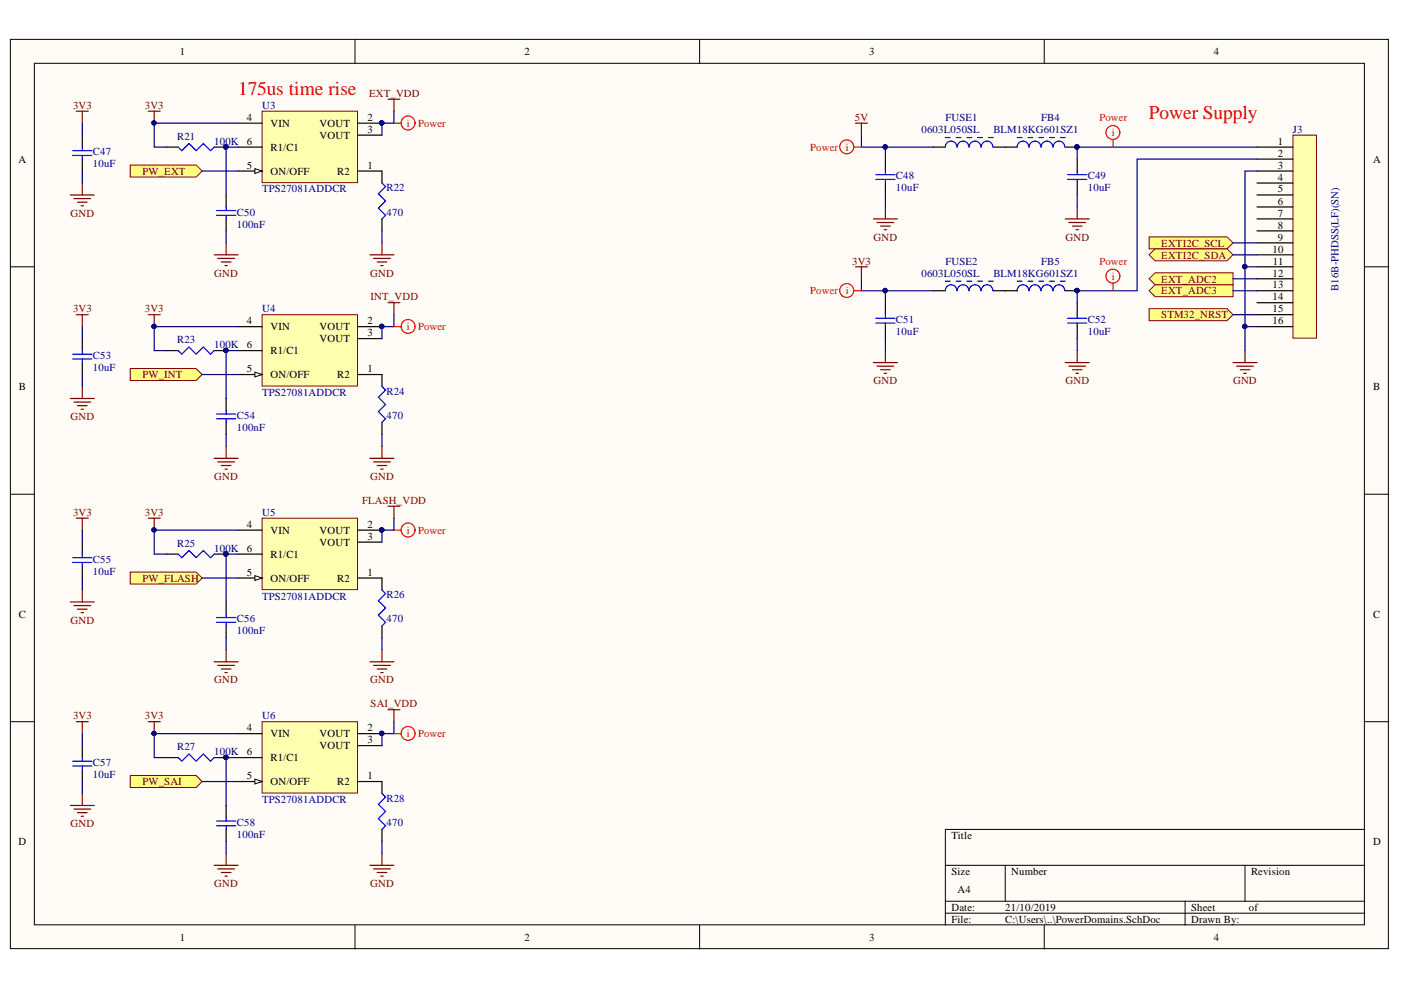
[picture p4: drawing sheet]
<svg xmlns="http://www.w3.org/2000/svg" width="297mm" height="210mm" viewBox="0 0 297 210" stroke-linecap="round" stroke-linejoin="round" font-family="sans-serif">
<defs><g id="words">
<g font-size="4.1" fill="#f00">
<text x="50.5" y="20.1">175us time rise</text>
<text x="243.6" y="25.3">Power Supply</text>
</g>
<g font-size="2.3">
<text x="38.1" y="11.7">1</text>
<text x="111.2" y="11.7">2</text>
<text x="184.3" y="11.7">3</text>
<text x="257.4" y="11.7">4</text>
<text x="52.4" y="25.6">4</text>
<text x="57.3" y="26.9">VIN</text>
<text x="67.7" y="26.9">VOUT</text>
<text x="67.7" y="29.4">VOUT</text>
<text x="77.9" y="25.6">2</text>
<text x="77.9" y="28.1">3</text>
<text x="3.9" y="34.5">A</text>
<text x="52.4" y="35.7">5</text>
<text x="52.4" y="30.7">6</text>
<text x="57.3" y="31.9">R1/C1</text>
<text x="77.9" y="35.7">1</text>
<text x="270.9" y="30.7">1</text>
<text x="270.9" y="33.2">2</text>
<text x="270.9" y="35.7">3</text>
<text x="291.1" y="34.5">A</text>
<text x="57.3" y="37">ON/OFF</text>
<text x="71.5" y="37">R2</text>
<text x="270.9" y="38.3">4</text>
<text x="270.9" y="40.8">5</text>
<text x="270.9" y="43.4">6</text>
<text x="270.9" y="46">7</text>
<text x="269.8" y="53.6">10</text>
<text x="270.9" y="48.5">8</text>
<text x="270.9" y="51">9</text>
<text x="269.8" y="58.6">12</text>
<text x="269.9" y="56.1">11</text>
<text x="269.8" y="61.2">13</text>
<text x="269.8" y="63.7">14</text>
<text x="52.4" y="68.8">4</text>
<text x="57.3" y="70">VIN</text>
<text x="67.7" y="70">VOUT</text>
<text x="77.9" y="68.8">2</text>
<text x="77.9" y="71.3">3</text>
<text x="269.8" y="66.2">15</text>
<text x="269.8" y="68.8">16</text>
<text x="52.4" y="73.8">6</text>
<text x="57.3" y="75.1">R1/C1</text>
<text x="67.7" y="72.6">VOUT</text>
<text x="4" y="82.7">B</text>
<text x="52.4" y="78.9">5</text>
<text x="57.3" y="80.2">ON/OFF</text>
<text x="71.5" y="80.2">R2</text>
<text x="77.9" y="78.9">1</text>
<text x="291.1" y="82.7">B</text>
<text x="52.4" y="111.9">4</text>
<text x="57.3" y="113.2">VIN</text>
<text x="67.7" y="113.2">VOUT</text>
<text x="77.9" y="111.9">2</text>
<text x="52.4" y="117">6</text>
<text x="57.3" y="118.3">R1/C1</text>
<text x="67.7" y="115.7">VOUT</text>
<text x="77.9" y="114.5">3</text>
<text x="52.4" y="122.1">5</text>
<text x="57.3" y="123.3">ON/OFF</text>
<text x="71.5" y="123.3">R2</text>
<text x="77.9" y="122.1">1</text>
<text x="4" y="130.9">C</text>
<text x="291.1" y="130.9">C</text>
<text x="52.4" y="155">4</text>
<text x="77.9" y="155">2</text>
<text x="52.4" y="160.1">6</text>
<text x="57.3" y="156.3">VIN</text>
<text x="57.3" y="161.4">R1/C1</text>
<text x="67.7" y="156.3">VOUT</text>
<text x="67.7" y="158.8">VOUT</text>
<text x="77.9" y="157.6">3</text>
<text x="52.4" y="165.2">5</text>
<text x="57.3" y="166.5">ON/OFF</text>
<text x="71.5" y="166.5">R2</text>
<text x="77.9" y="165.2">1</text>
<text x="3.9" y="179.2">D</text>
<text x="201.7" y="177.9">Title</text>
<text x="291.1" y="179.2">D</text>
<text x="201.7" y="185.5">Size</text>
<text x="214.4" y="185.5">Number</text>
<text x="265.2" y="185.5">Revision</text>
<text x="203" y="189.3">A4</text>
<text x="201.7" y="193.1">Date:</text>
<text x="201.7" y="195.7">File:</text>
<text x="213.1" y="193.1">21/10/2019</text>
<text x="213.1" y="195.7">C:\Users\..\PowerDomains.SchDoc</text>
<text x="252.6" y="193.1">Sheet</text>
<text x="252.6" y="195.7">Drawn By:</text>
<text x="264.8" y="193.1">of</text>
<text x="38.1" y="199.5">1</text>
<text x="111.2" y="199.5">2</text>
<text x="184.3" y="199.5">3</text>
<text x="257.4" y="199.5">4</text>
</g>
<g font-size="2.3" fill="#800000">
<text x="15.5" y="23.1">3V3</text>
<text x="30.7" y="23.1">3V3</text>
<text x="78.2" y="20.5">EXT_VDD</text>
<text x="181.3" y="25.6">5V</text>
<text x="30.2" y="37">PW_EXT</text>
<text x="15" y="46">GND</text>
<text x="185.2" y="51">GND</text>
<text x="225.9" y="51">GND</text>
<text x="246.2" y="52.3">EXTI2C_SCL</text>
<text x="45.4" y="58.6">GND</text>
<text x="78.5" y="58.6">GND</text>
<text x="180.7" y="56.1">3V3</text>
<text x="246.2" y="54.8">EXTI2C_SDA</text>
<text x="246.2" y="59.9">EXT_ADC2</text>
<text x="78.6" y="63.7">INT_VDD</text>
<text x="246.2" y="62.4">EXT_ADC3</text>
<text x="15.5" y="66.2">3V3</text>
<text x="30.7" y="66.2">3V3</text>
<text x="246.2" y="67.5">STM32_NRST</text>
<text x="30.2" y="80.2">PW_INT</text>
<text x="185.2" y="81.4">GND</text>
<text x="225.9" y="81.4">GND</text>
<text x="261.4" y="81.4">GND</text>
<text x="15" y="89">GND</text>
<text x="45.4" y="101.7">GND</text>
<text x="78.5" y="101.7">GND</text>
<text x="76.8" y="106.9">FLASH_VDD</text>
<text x="15.5" y="109.4">3V3</text>
<text x="30.7" y="109.4">3V3</text>
<text x="30.2" y="123.3">PW_FLASH</text>
<text x="15" y="132.2">GND</text>
<text x="45.4" y="144.9">GND</text>
<text x="78.5" y="144.9">GND</text>
<text x="78.6" y="150">SAI_VDD</text>
<text x="15.5" y="152.5">3V3</text>
<text x="30.7" y="152.5">3V3</text>
<text x="30.2" y="166.5">PW_SAI</text>
<text x="15" y="175.4">GND</text>
<text x="45.4" y="188.1">GND</text>
<text x="78.5" y="188.1">GND</text>
</g>
<g font-size="2.3" fill="#000080">
<text x="55.6" y="23.1">U3</text>
<text x="37.6" y="29.7">R21</text>
<text x="195.4" y="28.1">0603L050SL</text>
<text x="200.5" y="25.6">FUSE1</text>
<text x="210.6" y="28.1">BLM18KG601SZ1</text>
<text x="220.8" y="25.6">FB4</text>
<text x="274.1" y="28.1">J3</text>
<text x="19.7" y="32.9">C47</text>
<text x="19.7" y="35.5">10uF</text>
<text x="45.4" y="30.7">100K</text>
<text x="55.6" y="40.8">TPS27081ADDCR</text>
<text x="82" y="40.6">R22</text>
<text x="190" y="38">C48</text>
<text x="190" y="40.6">10uF</text>
<text x="230.7" y="38">C49</text>
<text x="230.7" y="40.6">10uF</text>
<text x="50.2" y="45.7">C50</text>
<text x="82" y="45.7">470</text>
<text x="50.2" y="48.2">100nF</text>
<text x="195.4" y="58.6">0603L050SL</text>
<text x="200.5" y="56.1">FUSE2</text>
<text x="210.6" y="58.6">BLM18KG601SZ1</text>
<text x="220.8" y="56.1">FB5</text>
<text x="283.8" y="61.7" transform="rotate(-90 283.8 61.7)">B16B-PHDSS(LF)(SN)</text>
<text x="55.6" y="66.2">U4</text>
<text x="190" y="68.5">C51</text>
<text x="190" y="71.1">10uF</text>
<text x="230.7" y="68.5">C52</text>
<text x="230.7" y="71.1">10uF</text>
<text x="19.7" y="76.1">C53</text>
<text x="37.6" y="72.8">R23</text>
<text x="45.4" y="73.8">100K</text>
<text x="19.7" y="78.7">10uF</text>
<text x="55.6" y="84">TPS27081ADDCR</text>
<text x="82" y="83.7">R24</text>
<text x="50.2" y="88.8">C54</text>
<text x="82" y="88.8">470</text>
<text x="50.2" y="91.3">100nF</text>
<text x="55.6" y="109.4">U5</text>
<text x="19.7" y="119.3">C55</text>
<text x="37.6" y="116">R25</text>
<text x="45.4" y="117">100K</text>
<text x="19.7" y="121.8">10uF</text>
<text x="50.2" y="132">C56</text>
<text x="55.6" y="127.1">TPS27081ADDCR</text>
<text x="82" y="132">470</text>
<text x="82" y="126.9">R26</text>
<text x="50.2" y="134.5">100nF</text>
<text x="55.6" y="152.5">U6</text>
<text x="37.6" y="159.1">R27</text>
<text x="45.4" y="160.1">100K</text>
<text x="19.7" y="162.4">C57</text>
<text x="19.7" y="165">10uF</text>
<text x="55.6" y="170.3">TPS27081ADDCR</text>
<text x="82" y="170.1">R28</text>
<text x="50.2" y="175.1">C58</text>
<text x="50.2" y="177.7">100nF</text>
<text x="82" y="175.1">470</text>
</g>
<g font-size="2.3" fill="#f00">
<text x="86.3" y="26.9">i</text>
<text x="88.6" y="26.9">Power</text>
<text x="233.1" y="25.6">Power</text>
<text x="235.7" y="28.9">i</text>
<text x="171.8" y="31.9">Power</text>
<text x="179.3" y="31.9">i</text>
<text x="233.1" y="56.1">Power</text>
<text x="235.7" y="59.4">i</text>
<text x="171.8" y="62.3">Power</text>
<text x="179.3" y="62.4">i</text>
<text x="86.3" y="70">i</text>
<text x="88.6" y="70">Power</text>
<text x="86.3" y="113.2">i</text>
<text x="88.6" y="113.1">Power</text>
<text x="86.3" y="156.3">i</text>
<text x="88.6" y="156.3">Power</text>
</g>
</g></defs>
<g fill="#fffcf8" stroke="#000" stroke-width=".21">
<path d="M2.2 8.3h292.2v192.8h-292.2z"/>
<path d="M7.3 13.4h282v182.7h-282z"/>
</g>
<g fill="none" stroke="#000" stroke-width=".21">
<path d="M75.3 8.3v5.1M148.3 8.3v5.1M221.4 8.3v5.1M2.2 56.6h5.1M289.4 56.6h5.1M2.2 104.8h5.1M289.4 104.8h5.1M2.2 153h5.1M289.4 153h5.1M289.4 175.9h-89v20.3M75.3 196.2v5M148.3 196.2v5"/>
<path d="M200.4 183.5h89M200.4 191.1h89M200.4 193.6h89M213.1 183.5v7.6M221.4 196.2v5M251.3 191.1v5.1M264 183.5v7.6"/>
</g>
<path d="M55.6 23.6h20.2v15.1h-20.2z" fill="#ffffb0" stroke="#800000" stroke-width=".21"/>
<path d="M50.5 36.3h5.1M50.5 26.1h5.1M75.9 36.3h5.1M75.9 26.1h5.1M75.9 28.7h5.1" fill="none" stroke="#000" stroke-width=".25"/>
<circle cx="80.9" cy="26.1" r=".46" fill="#000080" stroke="#000080" stroke-width=".21"/>
<path d="M54 35.8l1.6 .5-1.6 .5z" fill="#fffcf8"/>
<path d="M54 35.8l1.6 .5-1.6 .5z" fill="none" stroke="#000" stroke-width=".21"/>
<path d="M35.2 31.2h2.6M45.4 31.2h2.5M50.5 31.2h5.1M81 36.3v2.5M81 46.4v2.6" fill="none" stroke="#000" stroke-width=".25"/>
<g fill="#000080" stroke="#000080" stroke-width=".21">
<circle cx="80.9" cy="26.1" r=".46"/>
<circle cx="47.9" cy="31.2" r=".47"/>
</g>
<path d="M37.8 31.2l.7 .8 1.6-1.6 1.5 1.6 1.5-1.6 1.5 1.6 .8-.8M81 38.8l.7 .8-1.5 1.5 1.5 1.5-1.5 1.5 1.5 1.6-.7 .7" fill="none" stroke="#00f" stroke-width=".25"/>
<path d="M45.4 54h5.1M46.2 54.8h3.5M46.9 55.6h2.1M47.7 56.3h.5M47.9 51.5v2.5M78.4 54h5.1M79.2 54.8h3.6M80 55.6h2M80.7 56.3h.5M81 51.5v2.5" fill="none" stroke="#800000" stroke-width=".25"/>
<path d="M55.6 66.7h20.2v15.1h-20.2z" fill="#ffffb0" stroke="#800000" stroke-width=".21"/>
<path d="M50.5 79.4h5.1M50.5 69.3h5.1M75.9 79.4h5.1M75.9 69.3h5.1M75.9 71.8h5.1" fill="none" stroke="#000" stroke-width=".25"/>
<circle cx="80.9" cy="69.2" r=".46" fill="#000080" stroke="#000080" stroke-width=".21"/>
<path d="M54 78.9l1.6 .5-1.6 .5z" fill="#fffcf8"/>
<path d="M54 78.9l1.6 .5-1.6 .5z" fill="none" stroke="#000" stroke-width=".21"/>
<path d="M35.2 74.3h2.6M45.4 74.3h2.5M50.5 74.3h5.1M81 79.4v2.5M81 89.6v2.5" fill="none" stroke="#000" stroke-width=".25"/>
<g fill="#000080" stroke="#000080" stroke-width=".21">
<circle cx="80.9" cy="69.2" r=".46"/>
<circle cx="47.9" cy="74.3" r=".46"/>
</g>
<path d="M37.8 74.3l.7 .8 1.6-1.5 1.5 1.5 1.5-1.5 1.5 1.5 .8-.8M81 81.9l.7 .8-1.5 1.5 1.5 1.6-1.5 1.5 1.5 1.5-.7 .8" fill="none" stroke="#00f" stroke-width=".25"/>
<path d="M45.4 97.2h5.1M46.2 97.9h3.5M46.9 98.7h2.1M47.7 99.5h.5M47.9 94.6v2.6M78.4 97.2h5.1M79.2 97.9h3.6M80 98.7h2M80.7 99.5h.5M81 94.6v2.6" fill="none" stroke="#800000" stroke-width=".25"/>
<path d="M55.6 109.9h20.2v15.1h-20.2z" fill="#ffffb0" stroke="#800000" stroke-width=".21"/>
<path d="M50.5 112.4h5.1M75.9 112.4h5.1M75.9 114.9h5.1M50.5 122.6h5.1M75.9 122.6h5.1" fill="none" stroke="#000" stroke-width=".25"/>
<circle cx="80.9" cy="112.4" r=".46" fill="#000080" stroke="#000080" stroke-width=".21"/>
<path d="M54 122l1.6 .6-1.6 .5z" fill="#fffcf8"/>
<path d="M54 122l1.6 .6-1.6 .5z" fill="none" stroke="#000" stroke-width=".21"/>
<path d="M35.2 117.5h2.6M45.4 117.5h2.5M50.5 117.5h5.1M81 122.6v2.5M81 132.7v2.5" fill="none" stroke="#000" stroke-width=".25"/>
<g fill="#000080" stroke="#000080" stroke-width=".21">
<circle cx="80.9" cy="112.4" r=".46"/>
<circle cx="47.9" cy="117.4" r=".47"/>
</g>
<path d="M37.8 117.5l.7 .7 1.6-1.5 1.5 1.5 1.5-1.5 1.5 1.5 .8-.7M81 125.1l.7 .8-1.5 1.5 1.5 1.5-1.5 1.5 1.5 1.5-.7 .8" fill="none" stroke="#00f" stroke-width=".25"/>
<path d="M47.9 137.8v2.5M81 137.8v2.5M45.4 140.3h5.1M46.2 141.1h3.5M46.9 141.8h2.1M47.7 142.6h.5M78.4 140.3h5.1M79.2 141.1h3.6M80 141.8h2M80.7 142.6h.5" fill="none" stroke="#800000" stroke-width=".25"/>
<path d="M55.6 153h20.2v15.1h-20.2z" fill="#ffffb0" stroke="#800000" stroke-width=".21"/>
<path d="M50.5 155.6h5.1M75.9 155.6h5.1M75.9 158.1h5.1M50.5 165.7h5.1M75.9 165.7h5.1" fill="none" stroke="#000" stroke-width=".25"/>
<circle cx="80.9" cy="155.5" r=".46" fill="#000080" stroke="#000080" stroke-width=".21"/>
<path d="M54 165.2l1.6 .5-1.6 .5z" fill="#fffcf8"/>
<path d="M54 165.2l1.6 .5-1.6 .5z" fill="none" stroke="#000" stroke-width=".21"/>
<path d="M35.2 160.6h2.6M45.4 160.6h2.5M50.5 160.6h5.1M81 165.7v2.5M81 175.9v2.5" fill="none" stroke="#000" stroke-width=".25"/>
<g fill="#000080" stroke="#000080" stroke-width=".21">
<circle cx="80.9" cy="155.5" r=".46"/>
<circle cx="47.9" cy="160.6" r=".46"/>
<circle cx="32.6" cy="26.1" r=".46"/>
<circle cx="32.6" cy="69.2" r=".46"/>
<circle cx="32.6" cy="112.4" r=".46"/>
<circle cx="32.6" cy="155.5" r=".46"/>
</g>
<path d="M37.8 160.6l.7 .8 1.6-1.5 1.5 1.5 1.5-1.5 1.5 1.5 .8-.8M81 168.2l.7 .8-1.5 1.5 1.5 1.5-1.5 1.6 1.5 1.5-.7 .8" fill="none" stroke="#00f" stroke-width=".25"/>
<g fill="none" stroke="#800000" stroke-width=".25">
<path d="M31.4 23.6h2.6M32.7 23.6v2.5M31.4 66.7h2.6M32.7 66.7v2.6M31.4 109.9h2.6M32.7 109.9v2.5M31.4 153h2.6M32.7 153v2.6M45.4 183.5h5.1M46.2 184.2h3.5M46.9 185h2.1M47.7 185.8h.5"/>
<path d="M47.9 180.9v2.6M78.4 183.5h5.1M79.2 184.2h3.6M80 185h2M80.7 185.8h.5M81 180.9v2.6"/>
</g>
<g fill="#ffff80" stroke="#800000" stroke-width=".21">
<path d="M27.6 35h14l1.3 1.3-1.3 1.2h-14z" fill-rule="evenodd"/>
<path d="M27.6 78.1h14l1.3 1.3-1.3 1.3h-14z" fill-rule="evenodd"/>
<path d="M27.6 121.3h14l1.3 1.3-1.3 1.2h-14z" fill-rule="evenodd"/>
<path d="M27.6 164.4h14l1.3 1.3-1.3 1.3h-14z" fill-rule="evenodd"/>
</g>
<g fill="none" stroke="#800000" stroke-width=".25">
<path d="M16.2 23.6h2.5M17.4 23.6v2.5M17.4 38.8v2.5M82.3 21h2.5M83.5 21v2.6M14.9 41.3h5.1M15.7 42.1h3.5M16.4 42.9h2.1M17.2 43.6h.5M16.2 66.7h2.5M17.4 66.7v2.6M82.3 64.2h2.5"/>
<path d="M83.5 64.2v2.5M14.9 84.5h5.1M15.7 85.2h3.5M16.4 86h2.1M17.2 86.8h.5M17.4 81.9v2.6M16.2 109.9h2.5M17.4 109.9v2.5M82.3 107.3h2.5M83.5 107.3v2.6M14.9 127.6h5.1M15.7 128.4h3.5"/>
<path d="M16.4 129.2h2.1M17.2 129.9h.5M17.4 125.1v2.5M16.2 153h2.5M17.4 153v2.6M82.3 150.5h2.5M83.5 150.5v2.5M14.9 170.8h5.1M15.7 171.5h3.5M16.4 172.3h2.1M17.2 173.1h.5M17.4 168.2v2.6"/>
</g>
<path d="M274.1 28.7h5v43h-5z" fill="#ffffb0" stroke="#800000" stroke-width=".21"/>
<g fill="none" stroke="#000" stroke-width=".25">
<path d="M266.5 31.2h7.6M266.5 33.7h7.6M266.5 36.3h7.6M266.5 38.8h7.6M266.5 41.3h7.6M266.5 43.9h7.6M266.5 46.4h7.6M266.5 49h7.6M266.5 51.5h7.6M266.5 54h7.6M266.5 56.6h7.6M266.5 59.1h7.6"/>
<path d="M266.5 61.6h7.6M266.5 64.2h7.6M266.5 66.7h7.6M266.5 69.3h7.6"/>
</g>
<g fill="#ffff80" stroke="#800000" stroke-width=".21">
<path d="M243.6 50.2h16.6l1.2 1.3-1.2 1.3h-16.6z" fill-rule="evenodd"/>
<path d="M243.6 54l1.3-1.2h15.3l1.2 1.2-1.2 1.3h-15.3z" fill-rule="evenodd"/>
<path d="M243.6 59.1l1.3-1.3h16.5v2.6h-16.5z" fill-rule="evenodd"/>
<path d="M243.6 61.6l1.3-1.2h16.5v2.5h-16.5z" fill-rule="evenodd"/>
</g>
<g fill="none" stroke="#800000" stroke-width=".25">
<path d="M181.4 26.1h2.5M182.6 26.1v2.6M181.4 56.6h2.5M182.6 56.6v2.5M185.2 46.4h5.1M185.9 47.2h3.6M186.7 47.9h2M187.5 48.7h.5M187.7 43.9v2.5M225.8 46.4h5.1M226.6 47.2h3.6M227.4 47.9h2"/>
<path d="M228.1 48.7h.5M228.4 43.9v2.5M185.2 76.9h5.1M185.9 77.6h3.6M186.7 78.4h2M187.5 79.2h.5M187.7 74.3v2.6M225.8 76.9h5.1M226.6 77.6h3.6M227.4 78.4h2M228.1 79.2h.5M228.4 74.3v2.6"/>
<path d="M261.4 76.9h5.1M262.2 77.6h3.5M262.9 78.4h2.1M263.7 79.2h.5M264 74.3v2.6"/>
</g>
<g fill="none" stroke="#000" stroke-width=".25">
<path d="M17.4 28.7v2.5M17.4 33.7v2.6M187.7 33.7v2.6M187.7 38.8v2.5M197.9 31.2h2.5M210.6 31.2h5.1M225.8 31.2h2.6M228.4 33.7v2.6M228.4 38.8v2.5M47.9 41.3v2.6M47.9 46.4v2.6M17.4 71.8v2.5"/>
<path d="M17.4 76.9v2.5M187.7 64.2v2.5M187.7 69.3v2.5M197.9 61.6h2.5M210.6 61.6h5.1M225.8 61.6h2.6M228.4 64.2v2.5M228.4 69.3v2.5M47.9 84.5v2.5M47.9 89.6v2.5M17.4 114.9v2.6M17.4 120v2.6"/>
<path d="M47.9 127.6v2.6M47.9 132.7v2.5M17.4 158.1v2.5M17.4 163.2v2.5M47.9 170.8v2.5M47.9 175.9v2.5"/>
</g>
<g fill="#000080" stroke="#000080" stroke-width=".21">
<circle cx="228.3" cy="61.6" r=".46"/>
<circle cx="228.3" cy="31.2" r=".46"/>
<circle cx="32.6" cy="26.1" r=".46"/>
<circle cx="32.6" cy="69.2" r=".46"/>
<circle cx="32.6" cy="112.4" r=".46"/>
<circle cx="32.6" cy="155.5" r=".46"/>
<circle cx="80.9" cy="26.1" r=".46"/>
<circle cx="80.9" cy="155.5" r=".46"/>
<circle cx="80.9" cy="112.4" r=".46"/>
<circle cx="80.9" cy="69.2" r=".46"/>
<circle cx="263.9" cy="56.5" r=".46"/>
<circle cx="187.7" cy="31.2" r=".46"/>
<circle cx="187.7" cy="61.6" r=".46"/>
<circle cx="263.9" cy="69.2" r=".46"/>
<circle cx="47.9" cy="117.4" r=".47"/>
<circle cx="47.9" cy="160.6" r=".46"/>
<circle cx="47.9" cy="74.3" r=".46"/>
<circle cx="47.9" cy="31.2" r=".47"/>
</g>
<g fill="none" stroke="#00f" stroke-width=".25">
<path d="M15.4 32h4.1M15.4 33h4.1M17.4 31.2v.8M17.4 33v.7M185.7 37h4.1M185.7 38h4.1M187.7 36.3v.7M187.7 38v.8M200.4 29.2h1M202.7 29.2h1M202.9 31.2a1.22 1.22 0 0 0-1.3-1.3 1.22 1.22 0 0 0-1.2 1.3M205 29.2h1"/>
<path d="M205.4 31.2a1.22 1.22 0 0 0-1.2-1.3 1.22 1.22 0 0 0-1.2 1.3M207.3 29.2h1M208 31.2a1.23 1.23 0 0 0-1.3-1.3 1.23 1.23 0 0 0-1.2 1.3M209.6 29.2h1M210.5 31.2a1.22 1.22 0 0 0-1.2-1.3 1.22 1.22 0 0 0-1.2 1.3M215.7 29.2h1M218 29.2h1M218.1 31.2a1.23 1.23 0 0 0-1.2-1.3 1.23 1.23 0 0 0-1.2 1.3M220.3 29.2h1M220.7 31.2a1.22 1.22 0 0 0-1.3-1.3 1.22 1.22 0 0 0-1.2 1.3M222.5 29.2h1.1M223.2 31.2a1.22 1.22 0 0 0-1.2-1.3 1.22 1.22 0 0 0-1.2 1.3"/>
<path d="M224.8 29.2h1M225.7 31.2a1.22 1.22 0 0 0-1.2-1.3 1.22 1.22 0 0 0-1.2 1.3M226.4 37h4M226.4 38h4M228.4 36.3v.7M228.4 38v.8M45.9 44.6h4.1M45.9 45.7h4.1M47.9 43.9v.7M47.9 45.7v.7M200.4 59.6h1M202.7 59.6h1"/>
<path d="M205 59.6h1M207.3 59.6h1M209.6 59.6h1M215.7 59.6h1M218 59.6h1M220.3 59.6h1M222.5 59.6h1.1M224.8 59.6h1M15.4 75.1h4.1M15.4 76.1h4.1M17.4 74.3v.8M17.4 76.1v.8"/>
<path d="M185.7 67.5h4.1M185.7 68.5h4.1M187.7 66.7v.8M187.7 68.5v.8M202.9 61.6a1.22 1.22 0 0 0-1.3-1.2 1.22 1.22 0 0 0-1.2 1.2M205.4 61.6a1.22 1.22 0 0 0-1.2-1.2 1.22 1.22 0 0 0-1.2 1.2M208 61.6a1.23 1.23 0 0 0-1.3-1.2 1.23 1.23 0 0 0-1.2 1.2M210.5 61.6a1.22 1.22 0 0 0-1.2-1.2 1.22 1.22 0 0 0-1.2 1.2M218.1 61.6a1.23 1.23 0 0 0-1.2-1.2 1.23 1.23 0 0 0-1.2 1.2M220.7 61.6a1.22 1.22 0 0 0-1.3-1.2 1.22 1.22 0 0 0-1.2 1.2M223.2 61.6a1.22 1.22 0 0 0-1.2-1.2 1.22 1.22 0 0 0-1.2 1.2M225.7 61.6a1.22 1.22 0 0 0-1.2-1.2 1.22 1.22 0 0 0-1.2 1.2"/>
<path d="M226.4 67.5h4M226.4 68.5h4M228.4 66.7v.8M228.4 68.5v.8M45.9 87.8h4.1M45.9 88.8h4.1M47.9 87v.8M47.9 88.8v.8M15.4 118.2h4.1M15.4 119.3h4.1M17.4 117.5v.7M17.4 119.3v.7"/>
<path d="M45.9 130.9h4.1M45.9 131.9h4.1M47.9 130.2v.7M47.9 131.9v.8M15.4 161.4h4.1M15.4 162.4h4.1M17.4 160.6v.8M17.4 162.4v.8M45.9 174.1h4.1M45.9 175.1h4.1M47.9 173.3v.8M47.9 175.1v.8"/>
</g>
<g fill="none" stroke="#000080" stroke-width=".25">
<path d="M17.4 26.1v2.6M17.4 36.3v2.5M42.9 36.3h7.6M50.5 26.1h-17.8v5.1h2.5M50.5 31.2h-2.6v10.1M83.5 23.6v2.5h-2.5v2.6M182.6 28.7v2.5h15.3M187.7 31.2v2.5M266.5 36.3h-2.5v20.3M266.5 33.7h-25.4v27.9h-12.7v2.6M266.5 31.2h-38.1v2.5M47.9 49v2.5"/>
<path d="M81 49v2.5M182.6 59.1v2.5h15.3M187.7 41.3v2.6M228.4 41.3v2.6M261.4 51.5h5.1M261.4 54h5.1M261.4 59.1h5.1M266.5 56.6h-2.5v17.7M17.4 69.3v2.5M17.4 79.4v2.5M42.9 79.4h7.6M50.5 69.3h-17.8v5h2.5"/>
<path d="M50.5 74.3h-2.6v10.2M83.5 66.7v2.6h-2.5v2.5M187.7 61.6v2.6M187.7 71.8v2.5M228.4 71.8v2.5M261.4 61.6h5.1M264 69.3h2.5M47.9 92.1v2.5M81 92.1v2.5M17.4 112.4v2.5M50.5 112.4h-17.8v5.1h2.5M50.5 117.5h-2.6v10.1"/>
<path d="M83.5 109.9v2.5h-2.5v2.5M17.4 122.6v2.5M42.9 122.6h7.6M47.9 135.2v2.6M81 135.2v2.6M17.4 155.6v2.5M50.5 155.6h-17.8v5h2.5M83.5 153v2.6h-2.5v2.5M17.4 165.7v2.5M42.9 165.7h7.6M47.9 178.4v2.5M50.5 160.6h-2.6v10.2"/>
<path d="M81 178.4v2.5"/>
</g>
<path d="M243.6 65.5h16.6l1.2 1.2-1.2 1.3h-16.6z" fill-rule="evenodd" fill="#ffff80" stroke="#800000" stroke-width=".21"/>
<path d="M261.4 66.7h5.1" fill="none" stroke="#000080" stroke-width=".25"/>
<g fill="none" stroke="#f00" stroke-width=".25">
<path d="M83.5 26.1h1.5M181.1 31.2h1.5M236 29.7v1.5M83.5 69.3h1.5M181.1 61.6h1.5M236 60.1v1.5M83.5 112.4h1.5M83.5 155.6h1.5"/>
<circle cx="86.5" cy="26.1" r="1.48"/>
<circle cx="179.5" cy="31.1" r="1.48"/>
<circle cx="236" cy="28.1" r="1.47"/>
<circle cx="236" cy="58.5" r="1.47"/>
<circle cx="86.5" cy="69.2" r="1.47"/>
<circle cx="179.5" cy="61.6" r="1.48"/>
<circle cx="86.5" cy="112.4" r="1.48"/>
<circle cx="86.5" cy="155.5" r="1.47"/>
</g>
<use href="#words"/>
</svg>
